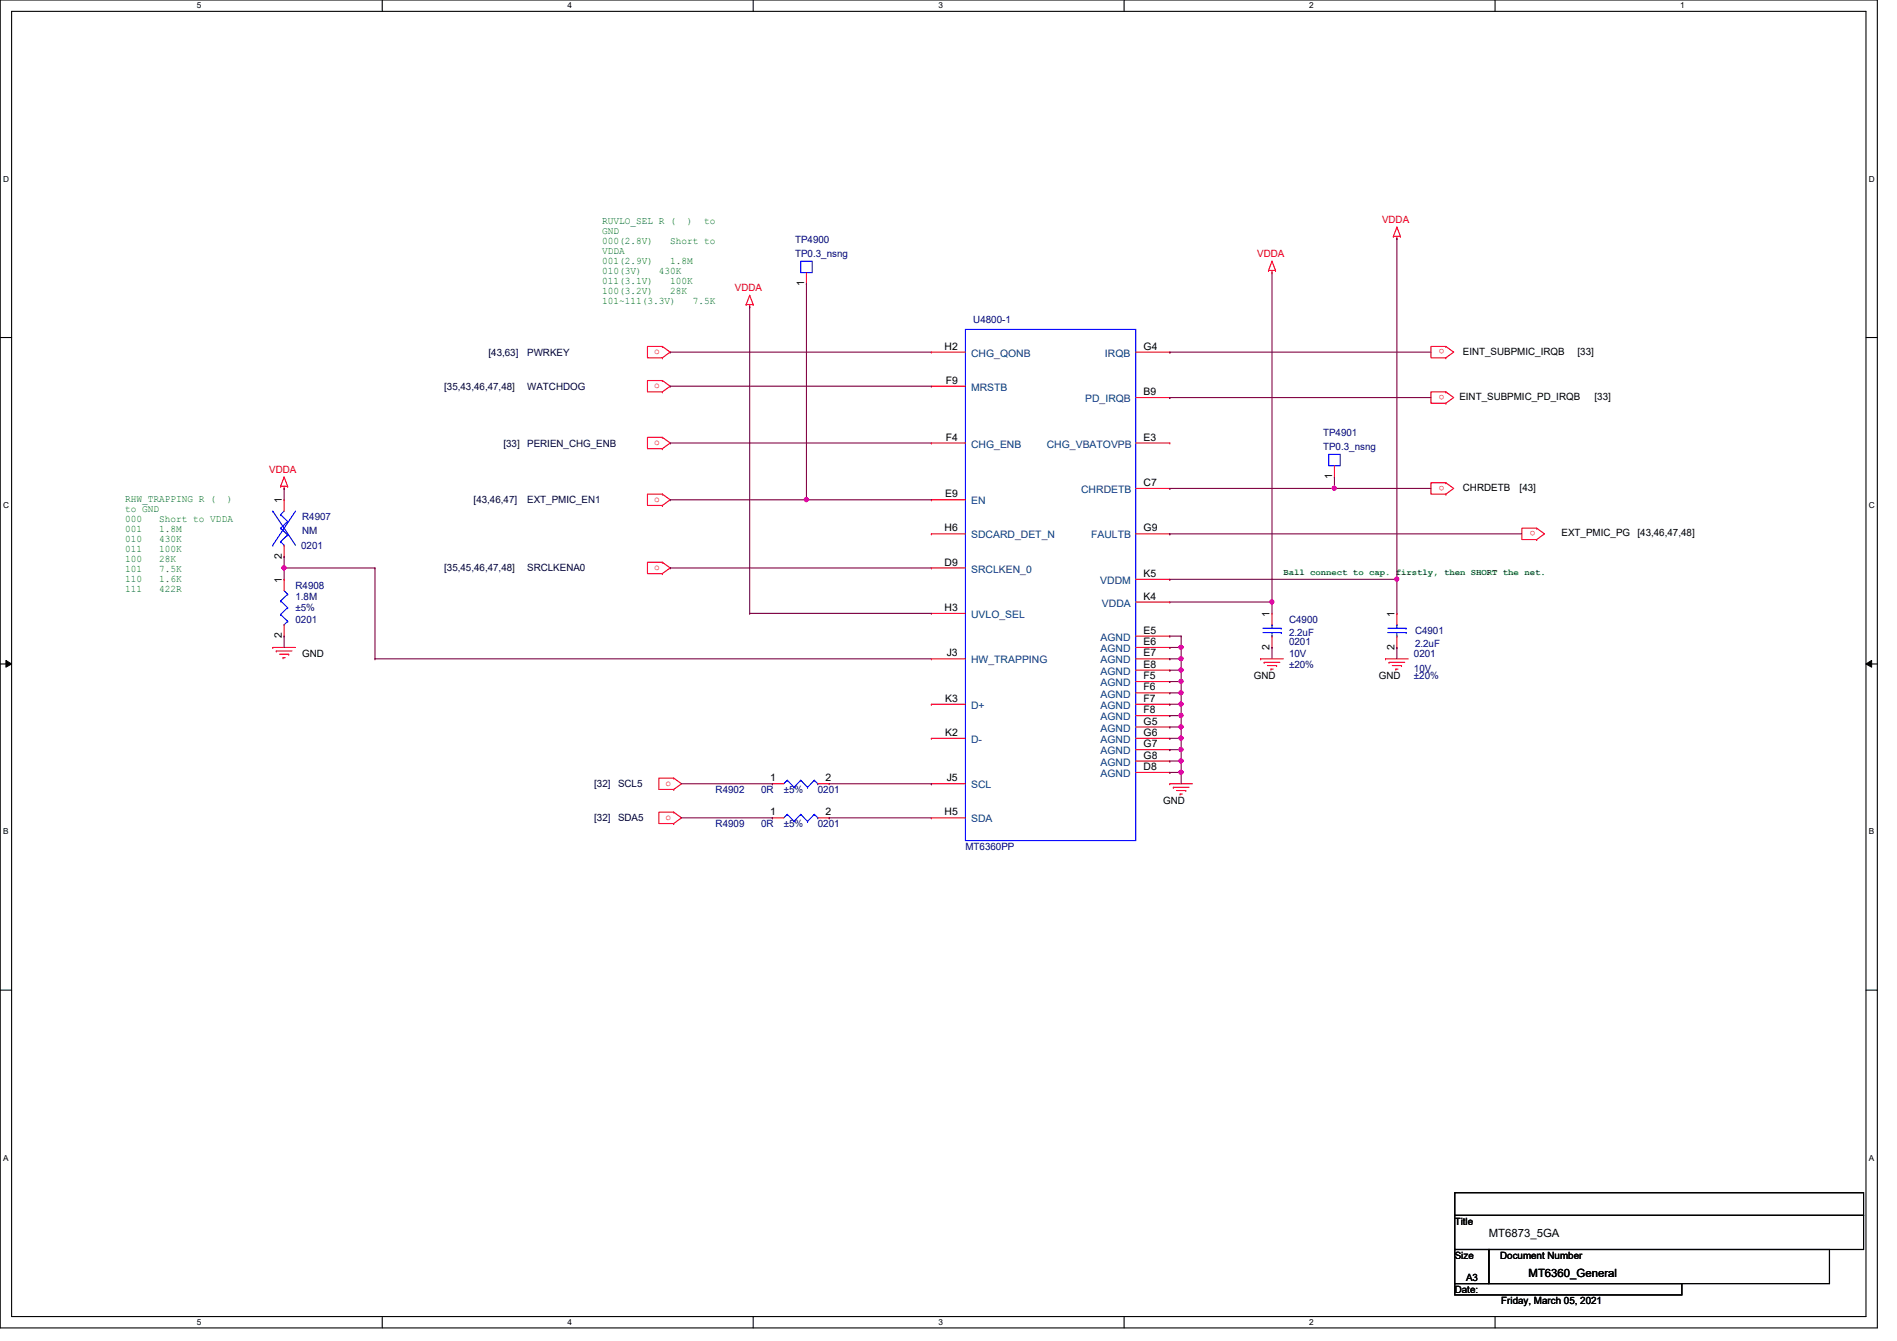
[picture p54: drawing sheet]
<svg xmlns="http://www.w3.org/2000/svg" width="297mm" height="210mm" viewBox="0 0 297 210" stroke-linecap="round" stroke-linejoin="round" font-family="sans-serif">
<defs><g id="words">
<g font-size="1.8">
<text x="233.1" y="193.6">MT6873_5GA</text>
<text x="239.3" y="199.9">MT6360_General</text>
</g>
<g font-size="1.6" fill="#008000">
<text x="94.3" y="35">RUVLO_SEL R (</text>
<text x="107.6" y="35">)</text>
<text x="110.3" y="35">to</text>
<text x="94.3" y="36.6">GND</text>
<text x="94.3" y="38.1">000(2.8V)</text>
<text x="94.3" y="39.7">VDDA</text>
<text x="94.3" y="41.3">001(2.9V)</text>
<text x="104.9" y="38.1">Short to</text>
<text x="104.9" y="41.3">1.8M</text>
<text x="94.3" y="42.8">010(3V)</text>
<text x="94.3" y="44.4">011(3.1V)</text>
<text x="94.3" y="46">100(3.2V)</text>
<text x="94.3" y="47.5">101~111(3.3V)</text>
<text x="103.2" y="42.8">430K</text>
<text x="104.9" y="44.4">100K</text>
<text x="104.9" y="46">28K</text>
<text x="108.5" y="47.5">7.5K</text>
<text x="19.6" y="80.1">to GND</text>
<text x="19.6" y="81.7">000</text>
<text x="19.6" y="83.3">001</text>
<text x="19.6" y="78.6">RHR_TRAPPING R (</text>
<text x="24.9" y="81.7">Short to VDDA</text>
<text x="24.9" y="83.3">1.8M</text>
<text x="35.6" y="78.6">)</text>
<text x="19.6" y="84.8">010</text>
<text x="19.6" y="86.4">011</text>
<text x="19.6" y="88">100</text>
<text x="19.6" y="89.5">101</text>
<text x="24.9" y="84.8">430K</text>
<text x="24.9" y="86.4">100K</text>
<text x="24.9" y="88">28K</text>
<text x="24.9" y="89.5">7.5K</text>
<text x="19.6" y="91.1">110</text>
<text x="19.6" y="92.7">111</text>
<text x="24.9" y="91.1">1.6K</text>
<text x="24.9" y="92.7">422R</text>
</g>
<g font-size="1.6" fill="#f00">
<text x="216.4" y="34.9">VDDA</text>
<text x="196.8" y="40.2">VDDA</text>
<text x="115.1" y="45.6">VDDA</text>
<text x="102.4" y="55.5">o</text>
<text x="226.2" y="54.7" transform="rotate(180 226.2 54.7)">o</text>
<text x="102.4" y="60.8">o</text>
<text x="226.2" y="61.8" transform="rotate(180 226.2 61.8)">o</text>
<text x="102.4" y="69.7">o</text>
<text x="42.2" y="74">VDDA</text>
<text x="226.2" y="76" transform="rotate(180 226.2 76)">o</text>
<text x="102.4" y="78.6">o</text>
<text x="240.4" y="83.1" transform="rotate(180 240.4 83.1)">o</text>
<text x="102.4" y="89.2">o</text>
<text x="104.2" y="123">o</text>
<text x="104.2" y="128.4">o</text>
</g>
<g font-size="1.6" fill="#000080">
<text x="124.5" y="38.1">TP4900</text>
<text x="124.5" y="40.2">TP0.3_nsng</text>
<text x="152.4" y="50.5">U4800-1</text>
<text x="207.2" y="68.3">TP4901</text>
<text x="207.2" y="70.4">TP0.3_nsng</text>
<text x="47.3" y="81.4">R4907</text>
<text x="47.3" y="83.6">NM</text>
<text x="47.2" y="85.9">0201</text>
<text x="46.3" y="92.1">R4908</text>
<text x="46.3" y="93.9">1.8M</text>
<text x="46.3" y="95.7">±5%</text>
<text x="46.3" y="97.5">0201</text>
<text x="201.8" y="97.5">C4900</text>
<text x="201.8" y="99.6">2.2uF</text>
<text x="201.8" y="101">0201</text>
<text x="221.6" y="99.2">C4901</text>
<text x="221.6" y="101.3">2.2uF</text>
<text x="201.8" y="102.8">10V</text>
<text x="201.8" y="104.6">±20%</text>
<text x="221.4" y="102.8">0201</text>
<text x="221.4" y="105.1">10V</text>
<text x="221.4" y="106.3">±20%</text>
<text x="112.1" y="124.1">R4902</text>
<text x="119.2" y="124.1">0R</text>
<text x="122.7" y="124.1">±5%</text>
<text x="128.1" y="124.1">0201</text>
<text x="112.1" y="129.5">R4909</text>
<text x="119.2" y="129.5">0R</text>
<text x="122.7" y="129.5">±5%</text>
<text x="128.1" y="129.5">0201</text>
<text x="151.2" y="133">MT6360PP</text>
</g>
<g font-size="1.6">
<text x="125.9" y="44.8" transform="rotate(-90 125.9 44.8)">1</text>
<text x="147.9" y="54.7">H2</text>
<text x="179.1" y="54.7">G4</text>
<text x="229.1" y="55.5">EINT_SUBPMIC_IRQB</text>
<text x="247" y="55.5">[33]</text>
<text x="148.1" y="60.1">F9</text>
<text x="179.1" y="61.8">B9</text>
<text x="228.5" y="62.6">EINT_SUBPMIC_PD_IRQB</text>
<text x="249.7" y="62.6">[33]</text>
<text x="148.1" y="69">F4</text>
<text x="179.1" y="69">E3</text>
<text x="148" y="77.9">E9</text>
<text x="179.1" y="76.1">C7</text>
<text x="208.6" y="75" transform="rotate(-90 208.6 75)">1</text>
<text x="229.1" y="76.8">CHRDETB</text>
<text x="238" y="76.8">[43]</text>
<text x="44.1" y="78.8" transform="rotate(-90 44.1 78.8)">1</text>
<text x="147.9" y="83.2">H6</text>
<text x="179.1" y="83.2">G9</text>
<text x="244.5" y="83.9">EXT_PMIC_PG</text>
<text x="256.4" y="83.9">[43,46,47,48]</text>
<text x="44.1" y="87.5" transform="rotate(-90 44.1 87.5)">2</text>
<text x="147.9" y="88.5">D9</text>
<text x="44.1" y="91.2" transform="rotate(-90 44.1 91.2)">1</text>
<text x="147.9" y="95.6">H3</text>
<text x="179.1" y="93.9">K4</text>
<text x="179.1" y="90.3">K5</text>
<text x="44.1" y="99.9" transform="rotate(-90 44.1 99.9)">2</text>
<text x="179.1" y="99.2">E5</text>
<text x="179.1" y="101">E6</text>
<text x="198.8" y="101.7" transform="rotate(-90 198.8 101.7)">2</text>
<text x="198.8" y="96.6" transform="rotate(-90 198.8 96.6)">1</text>
<text x="218.4" y="101.7" transform="rotate(-90 218.4 101.7)">2</text>
<text x="218.4" y="96.6" transform="rotate(-90 218.4 96.6)">1</text>
<text x="47.3" y="102.8">GND</text>
<text x="148.2" y="102.7">J3</text>
<text x="179.1" y="104.5">E8</text>
<text x="179.1" y="106.3">F5</text>
<text x="179.1" y="102.7">E7</text>
<text x="196.3" y="106.3">GND</text>
<text x="215.9" y="106.3">GND</text>
<text x="148" y="109.9">K3</text>
<text x="179.1" y="108.1">F6</text>
<text x="179.1" y="109.9">F7</text>
<text x="179.1" y="111.6">F8</text>
<text x="179.1" y="113.4">G5</text>
<text x="148" y="115.2">K2</text>
<text x="179.1" y="115.2">G6</text>
<text x="179.1" y="117">G7</text>
<text x="179.1" y="118.7">G8</text>
<text x="120.6" y="122.3">1</text>
<text x="129.3" y="122.3">2</text>
<text x="148.2" y="122.3">J5</text>
<text x="179.1" y="120.5">D8</text>
<text x="182.1" y="125.9">GND</text>
<text x="120.6" y="127.6">1</text>
<text x="129.3" y="127.6">2</text>
<text x="147.9" y="127.6">H5</text>
<text x="227.8" y="191.7">Title</text>
<text x="227.8" y="197">Size</text>
<text x="234.9" y="197">Document Number</text>
<text x="227.8" y="202.4">Date:</text>
<text x="229.6" y="200.6">A3</text>
<text x="235.1" y="204.1">Friday, March 05, 2021</text>
</g>
<g font-size="1.6" fill="#000040">
<text x="76.5" y="55.7">[43,63]</text>
<text x="82.5" y="55.7">PWRKEY</text>
<text x="69.6" y="61">[35,43,46,47,48]</text>
<text x="82.5" y="61">WATCHDOG</text>
<text x="78.8" y="69.9">[33]</text>
<text x="82.5" y="69.9">PERIEN_CHG_ENB</text>
<text x="74.2" y="78.8">[43,46,47]</text>
<text x="82.5" y="78.8">EXT_PMIC_EN1</text>
<text x="69.6" y="89.5">[35,45,46,47,48]</text>
<text x="82.5" y="89.5">SRCLKENA0</text>
<text x="93" y="123.2">[32]</text>
<text x="96.8" y="123.2">SCL5</text>
<text x="93" y="128.6">[32]</text>
<text x="96.8" y="128.6">SDA5</text>
</g>
<g font-size="1.6" fill="#004080">
<text x="152.1" y="55.8">CHG_QONB</text>
<text x="173" y="55.8">IRQB</text>
<text x="152.1" y="61.2">MRSTB</text>
<text x="169.9" y="62.9">PD_IRQB</text>
<text x="152.1" y="70.1">CHG_ENB</text>
<text x="163.9" y="70.1">CHG_VBATOVPB</text>
<text x="169.3" y="77.2">CHRDETB</text>
<text x="152.1" y="79">EN</text>
<text x="152.1" y="84.3">SDCARD_DET_N</text>
<text x="152.1" y="89.6">SRCLKEN_0</text>
<text x="170.9" y="84.3">FAULTB</text>
<text x="172.3" y="91.4">VDDM</text>
<text x="172.5" y="95">VDDA</text>
<text x="152.1" y="96.7">UVLO_SEL</text>
<text x="172.3" y="100.3">AGND</text>
<text x="152.1" y="103.8">HW_TRAPPING</text>
<text x="172.3" y="102.1">AGND</text>
<text x="172.3" y="105.6">AGND</text>
<text x="172.3" y="107.4">AGND</text>
<text x="172.3" y="103.8">AGND</text>
<text x="152.1" y="111">D+</text>
<text x="172.3" y="109.2">AGND</text>
<text x="172.3" y="111">AGND</text>
<text x="172.3" y="112.7">AGND</text>
<text x="152.1" y="116.3">D-</text>
<text x="172.3" y="114.5">AGND</text>
<text x="172.3" y="116.3">AGND</text>
<text x="172.3" y="118.1">AGND</text>
<text x="172.3" y="119.8">AGND</text>
<text x="152.1" y="123.4">SCL</text>
<text x="172.3" y="121.6">AGND</text>
<text x="152.1" y="128.7">SDA</text>
</g>
<text font-size="1.4" fill="#008000" x="201" y="90">Ball connect to cap. firstly, then SHORT the net.</text>
<g font-size="1.3">
<text x="30.8" y="1.3">5</text>
<text x="88.9" y="1.3">4</text>
<text x="146.9" y="1.3">3</text>
<text x="205" y="1.3">2</text>
<text x="263.1" y="1.3">1</text>
<text x=".5" y="28.4">D</text>
<text x="292.6" y="28.4">D</text>
<text x=".5" y="79.5">C</text>
<text x="292.6" y="79.5">C</text>
<text x=".5" y="130.6">B</text>
<text x="292.6" y="130.6">B</text>
<text x=".5" y="181.7">A</text>
<text x="292.6" y="181.7">A</text>
<text x="30.8" y="207.4">5</text>
<text x="88.9" y="207.4">4</text>
<text x="146.9" y="207.4">3</text>
<text x="205" y="207.4">2</text>
</g>
</g></defs>
<path d="M0 0h294v207.9h-294zM1.8 1.8h290.4v204.3h-290.4z" fill="none" stroke="#000" stroke-width=".17"/>
<g fill="#fff">
<path d="M30.8 .2h.7v1.4h-.7z"/>
<path d="M30.8 206.2h.7v1.4h-.7z"/>
</g>
<path d="M59.9 0v1.8M59.9 206.1v1.8" fill="none" stroke="#000" stroke-width=".17"/>
<g fill="#fff">
<path d="M88.9 .2h.6v1.4h-.6z"/>
<path d="M88.9 206.2h.6v1.4h-.6z"/>
</g>
<path d="M117.9 0v1.8M117.9 206.1v1.8" fill="none" stroke="#000" stroke-width=".17"/>
<g fill="#fff">
<path d="M146.9 .2h.7v1.4h-.7z"/>
<path d="M146.9 206.2h.7v1.4h-.7z"/>
</g>
<path d="M176 0v1.8M176 206.1v1.8" fill="none" stroke="#000" stroke-width=".17"/>
<g fill="#fff">
<path d="M205 .2h.7v1.4h-.7z"/>
<path d="M205 206.2h.7v1.4h-.7z"/>
</g>
<path d="M234.1 0v1.8M234.1 206.1v1.8" fill="none" stroke="#000" stroke-width=".17"/>
<g fill="#fff">
<path d="M263.1 .2h.7v1.4h-.7z"/>
<path d="M.5 27.3h.9v1.4h-.9z"/>
<path d="M292.6 27.3h.9v1.4h-.9z"/>
<path d="M.5 78.4h.9v1.4h-.9z"/>
<path d="M292.6 78.4h.9v1.4h-.9z"/>
</g>
<path d="M0 52.8h1.8M292.2 52.8h1.8" fill="none" stroke="#000" stroke-width=".17"/>
<g fill="#fff">
<path d="M.5 129.5h.8v1.4h-.8z"/>
<path d="M292.6 129.5h.9v1.4h-.9z"/>
</g>
<path d="M0 103.9h1.8M292.2 103.9h1.8" fill="none" stroke="#000" stroke-width=".17"/>
<path d="M.9 103.4l.9 .5-.9 .5zM292.2 103.9l.9-.5v1z" fill="#000"/>
<path d="M.9 103.4l.9 .5-.9 .5zM292.2 103.9l.9-.5v1z" fill="none" stroke="#000" stroke-width=".16"/>
<g fill="#fff">
<path d="M.5 180.5h.8v1.4h-.8z"/>
<path d="M292.6 180.5h.9v1.4h-.9z"/>
</g>
<path d="M0 155h1.8M292.2 155h1.8M227.8 186.7h64v3.5h-64zM227.8 190.2h64v5.4h-64zM227.8 195.6h5.3v5.3h-5.3zM233.1 195.6h53.4v5.3h-53.4zM227.8 200.9h35.6v1.8h-35.6z" fill="none" stroke="#000" stroke-width=".17"/>
<g fill="none" stroke="#f00" stroke-width=".17">
<path d="M218.2 37h.1M218.2 37h1.1M218.7 37.3h.1M218.7 35.6h.1M218.7 37v.3M218.7 35.6l-.5 1.4M218.7 35.6l.6 1.4M219.3 37h.1M103.7 54.2h.1M103.7 56h.1M103.7 54.2h-2.3v1.8h2.3M103.7 59.6h.1"/>
<path d="M103.7 59.6h-2.3v1.7h2.3M103.7 54.2l1.2 .9-1.2 .9M103.7 59.6l1.2 .9-1.2 .8M116.8 47.7h.1M116.8 47.7h1.1M117.4 48h.1M117.4 46.2h.1M117.4 47.7v.3M117.4 46.2l-.6 1.5M117.4 46.2l.5 1.5M117.9 47.7h.1M126.3 44.4h.1"/>
<path d="M126.3 42.7v1.7M145.8 55.1h.1M145.8 55.1h5.4M177.8 55.1h5.4M183.2 55.1h.1M198.6 42.3h.1M198.6 42.3h1.1M199.2 42.7h.1M199.2 40.9h.1M199.2 42.3v.4M199.2 40.9l-.6 1.4M199.2 40.9l.5 1.4"/>
<path d="M199.7 42.3h.1M226.4 56h.1M226.4 54.2h.1M226.4 54.2h-2.3v1.8h2.3M226.4 54.2l1.2 .9-1.2 .9M43.9 76.1h.1M43.9 76.1h1.1M44.5 76.5h.1M44.5 74.7h.1M44.5 78.2h.1M44.5 76.1v.4M44.5 78.2v1.8"/>
<path d="M44.5 74.7l-.6 1.4M44.5 74.7l.5 1.4M45 76.1h.1M103.7 61.3h.1M103.7 68.5h.1M103.7 70.2h.1M103.7 68.5h-2.3v1.7h2.3M103.7 77.3h.1M103.7 79.1h.1M103.7 77.3h-2.3v1.8h2.3M103.7 68.5l1.2 .8-1.2 .9M103.7 77.3l1.2 .9-1.2 .9"/>
<path d="M145.8 60.5h.1M145.8 69.3h.1M145.8 78.2h.1M145.8 60.5h5.4M145.8 69.3h5.4M145.8 78.2h5.4M177.8 62.2h5.4M177.8 69.3h5.4M177.8 76.5h5.4M183.2 62.2h.1M183.2 76.5h.1M183.2 69.3h.1"/>
<path d="M209 74.7h.1M209 72.9v1.8M226.4 63.1h.1M226.4 61.3h.1M226.4 61.3h-2.3v1.8h2.3M226.4 77.3h.1M226.4 75.6h.1M226.4 75.6h-2.3v1.7h2.3M226.4 61.3l1.2 .9-1.2 .9M226.4 75.6l1.2 .9-1.2 .8M44.5 90.7h.1M44.5 99.6h.1"/>
<path d="M44.5 87.1h.1M44.5 85.3v1.8M44.5 90.7v1.8M44.5 97.8v1.8M103.7 88h.1M103.7 89.8h.1M103.7 88h-2.3v1.8h2.3M103.7 88l1.2 .9-1.2 .9M145.8 96h.1M145.8 83.6h.1M145.8 88.9h.1M145.8 96h5.4"/>
<path d="M145.8 83.6h5.4M145.8 88.9h5.4M177.8 90.7h5.4M177.8 94.2h5.4M177.8 99.6h5.4M177.8 83.6h5.4M183.2 90.7h.1M183.2 94.2h.1M183.2 99.6h.1M183.2 83.6h.1M199.2 96h.1M199.2 96v1.8"/>
<path d="M199.2 99.6v1.7M218.7 96h.1M218.7 96v1.8M218.7 99.6v1.7M240.6 84.5h.1M240.6 82.7h.1M240.6 82.7h-2.3v1.8h2.3M240.6 82.7l1.2 .9-1.2 .9M42.7 101.3h.1M42.7 101.3h3.6M43.3 101.9h.1M43.3 101.9h2.4"/>
<path d="M43.8 102.4h1.4M44.3 103h.1M44.3 103h.4M45.2 102.4h.1M145.8 110.2h.1M145.8 115.6h.1M145.8 103.1h.1M145.8 103.1h5.4M145.8 110.2h5.4M145.8 115.6h5.4M177.8 101.3h5.4M177.8 103.1h5.4"/>
<path d="M177.8 110.2h5.4M177.8 115.6h5.4M177.8 104.9h5.4M177.8 106.7h5.4M177.8 108.5h5.4M177.8 112h5.4M177.8 113.8h5.4M177.8 117.3h5.4M177.8 119.1h5.4M183.2 101.3h.1M183.2 104.9h.1M183.2 106.7h.1"/>
<path d="M183.2 108.5h.1M183.2 110.2h.1M183.2 112h.1M183.2 113.8h.1M183.2 115.6h.1M183.2 117.3h.1M183.2 119.1h.1M183.2 103.1h.1M197.4 103.1h.1M197.4 103.1h3.6M197.9 103.7h.1M197.9 103.7h2.5"/>
<path d="M198.5 104.2h1.4M199 104.7h.1M199 104.7h.3M199.2 101.3h.1M199.9 104.2h.1M217 103.1h.1M217 103.1h3.5M217.5 103.7h.1M217.5 103.7h2.5M218 104.2h1.5M218.6 104.7h.1M218.6 104.7h.3"/>
<path d="M218.7 101.3h.1M219.5 104.2h.1M105.5 121.8h.1M105.5 123.6h.1M105.5 121.8h-2.3v1.8h2.3M105.5 127.1h.1M105.5 128.9h.1M105.5 127.1h-2.3v1.8h2.3M105.5 121.8l1.2 .9-1.2 .9M105.5 127.1l1.2 .9-1.2 .9M120.9 128h.1M120.9 122.7h.1"/>
<path d="M120.9 122.7h1.8M120.9 128h1.8M128.1 122.7h1.7M128.1 128h1.7M129.8 128h.1M129.8 122.7h.1M145.8 122.7h.1M145.8 128h.1M145.8 122.7h5.4M145.8 128h5.4M177.8 120.9h5.4M183.2 122.7h.1"/>
<path d="M183.2 120.9h.1M183.2 122.7h3.5M183.7 123.2h.1M183.7 123.2h2.5M184.2 123.7h1.5M184.8 124.3h.1M184.8 124.3h.3M185.7 123.7h.1"/>
</g>
<g fill="none" stroke="#00f" stroke-width=".17">
<path d="M125.4 40.9h1.8v1.8h-1.8zM151.2 51.6h26.6v80h-26.6zM208.1 71.1h1.7v1.8h-1.7zM42.7 80h.1M42.7 85.3h.1M42.7 80l3.6 5.3M43.9 94.1h.1M43.9 96.2h.1M43.9 80.6h.1M43.9 82.7h.1M43.9 84.8h.1M43.9 94.1l1.1 1"/>
<path d="M43.9 96.2l1.1 1M43.9 80.6l1.1 1M43.9 82.7l1.1 1M43.9 84.8l.6 .5M44.5 97.8h.1M44.5 85.3h.1M44.5 92.5l.5 .5M44.5 80l-.6 .6M45 93h.1M45 95.1h.1M45 97.2h.1M45 81.6h.1"/>
<path d="M45 83.7h.1M45 93l-1.1 1.1M45 95.1l-1.1 1.1M45 97.2l-.5 .6M45 81.6l-1.1 1.1M45 83.7l-1.1 1.1M46.3 80l-3.6 5.3M197.7 98.3h2.9M197.7 99h2.9M199.2 97.8h.1M199.2 99.6h.1M199.2 97.8v.5"/>
<path d="M199.2 99v.6M200.6 98.3h.1M200.6 99h.1M217.3 98.3h2.9M217.3 99h2.9M218.7 97.8h.1M218.7 99.6h.1M218.7 97.8v.5M218.7 99v.6M220.2 98.3h.1M220.2 99h.1M123.3 127.5h.1"/>
<path d="M123.3 122.1h.1M123.3 127.5l-.6 .5M123.3 127.5l1 1.1M123.3 122.1l-.6 .6M123.3 122.1l1 1.1M124.3 128.6h.1M124.3 123.2h.1M125.4 127.5h.1M125.4 122.1h.1M125.4 127.5l-1.1 1.1M125.4 127.5l1 1.1M125.4 122.1l-1.1 1.1"/>
<path d="M125.4 122.1l1 1.1M126.4 128.6h.1M126.4 123.2h.1M127.5 127.5h.1M127.5 122.1h.1M127.5 127.5l-1.1 1.1M127.5 127.5l.6 .5M127.5 122.1l-1.1 1.1M127.5 122.1l.6 .6M128.1 128h.1M128.1 122.7h.1"/>
</g>
<path d="M126.3 44.4h.1M126.3 44.4v33.8" fill="none" stroke="#800040" stroke-width=".17"/>
<circle cx="126.3" cy="78.2" r=".32" fill="#f0f"/>
<circle cx="126.3" cy="78.2" r=".32" fill="none" stroke="#f0f" stroke-width=".17"/>
<g fill="none" stroke="#800040" stroke-width=".17">
<path d="M104.9 55.1h.1M104.9 55.1h40.9M117.4 48h.1M117.4 48v48M183.2 55.1h.1M183.2 55.1h40.9M44.5 76.5h.1M44.5 76.5v1.7M104.9 60.5h.1M104.9 69.3h.1M104.9 60.5h40.9M104.9 69.3h40.9"/>
<path d="M183.2 62.2h.1M183.2 76.5h.1M183.2 62.2h40.9M183.2 76.5h40.9M209 74.7h.1M209 76.5h.1M209 74.7v1.8"/>
</g>
<circle cx="208.9" cy="76.4" r=".32" fill="#f0f"/>
<circle cx="208.9" cy="76.4" r=".32" fill="none" stroke="#f0f" stroke-width=".17"/>
<path d="M218.7 37.3h.1M218.7 37.3v53.4M104.9 78.2h.1M104.9 78.2h40.9M126.3 78.2h.1M44.5 87.1h.1M44.5 87.1v1.8M183.2 83.6h.1M183.2 83.6h55.1" fill="none" stroke="#800040" stroke-width=".17"/>
<circle cx="218.7" cy="90.7" r=".32" fill="#f0f"/>
<circle cx="218.7" cy="90.7" r=".32" fill="none" stroke="#f0f" stroke-width=".17"/>
<path d="M44.5 88.9h.1M44.5 88.9h14.2" fill="none" stroke="#800040" stroke-width=".17"/>
<circle cx="44.5" cy="88.9" r=".32" fill="#f0f"/>
<circle cx="44.5" cy="88.9" r=".32" fill="none" stroke="#f0f" stroke-width=".17"/>
<g fill="none" stroke="#800040" stroke-width=".17">
<path d="M44.5 88.9h.1M44.5 99.6h.1M44.5 88.9v1.8M44.5 99.6v1.7M58.7 88.9h.1M58.7 88.9v14.2M104.9 88.9h.1M104.9 88.9h40.9M117.4 96h.1M117.4 96h28.4M183.2 90.7h.1M183.2 99.6h.1"/>
<path d="M183.2 90.7h35.5M183.2 94.2h16M183.2 99.6h1.8M185 99.6h.1M185 99.6v1.7M199.2 94.2h.1M199.2 94.2v1.8M218.7 90.7h.1M218.7 90.7v5.3"/>
</g>
<circle cx="184.9" cy="101.3" r=".32" fill="#f0f"/>
<circle cx="184.9" cy="101.3" r=".32" fill="none" stroke="#f0f" stroke-width=".17"/>
<g fill="none" stroke="#800040" stroke-width=".17">
<path d="M58.7 103.1h.1M58.7 103.1h87.1M183.2 101.3h.1M183.2 103.1h.1M183.2 101.3h1.8M183.2 103.1h1.8M185 101.3h.1M185 103.1h.1M185 101.3v3.6M199.2 101.3h.1M199.2 101.3v1.8M218.7 101.3h.1"/>
<path d="M218.7 101.3v1.8"/>
</g>
<circle cx="184.9" cy="103.1" r=".32" fill="#f0f"/>
<circle cx="184.9" cy="103.1" r=".32" fill="none" stroke="#f0f" stroke-width=".17"/>
<path d="M183.2 104.9h.1M183.2 104.9h1.8M185 104.9h.1M185 104.9v1.8" fill="none" stroke="#800040" stroke-width=".17"/>
<circle cx="184.9" cy="106.7" r=".32" fill="#f0f"/>
<circle cx="184.9" cy="106.7" r=".32" fill="none" stroke="#f0f" stroke-width=".17"/>
<circle cx="184.9" cy="104.9" r=".32" fill="#f0f"/>
<circle cx="184.9" cy="104.9" r=".32" fill="none" stroke="#f0f" stroke-width=".17"/>
<path d="M183.2 106.7h.1M183.2 106.7h1.8M185 106.7h.1M185 106.7v1.8" fill="none" stroke="#800040" stroke-width=".17"/>
<circle cx="184.9" cy="108.4" r=".32" fill="#f0f"/>
<circle cx="184.9" cy="108.4" r=".32" fill="none" stroke="#f0f" stroke-width=".17"/>
<path d="M183.2 108.5h.1M183.2 110.2h.1M183.2 108.5h1.8M185 108.5h.1M185 108.5v1.7h-1.8" fill="none" stroke="#800040" stroke-width=".17"/>
<circle cx="184.9" cy="110.2" r=".32" fill="#f0f"/>
<circle cx="184.9" cy="110.2" r=".32" fill="none" stroke="#f0f" stroke-width=".17"/>
<path d="M183.2 112h.1M185 110.2h.1M185 110.2v1.8h-1.8" fill="none" stroke="#800040" stroke-width=".17"/>
<circle cx="184.9" cy="112" r=".32" fill="#f0f"/>
<circle cx="184.9" cy="112" r=".32" fill="none" stroke="#f0f" stroke-width=".17"/>
<path d="M183.2 113.8h.1M183.2 113.8h1.8M185 112h.1M185 113.8h.1M185 112v3.6" fill="none" stroke="#800040" stroke-width=".17"/>
<circle cx="184.9" cy="113.8" r=".32" fill="#f0f"/>
<circle cx="184.9" cy="113.8" r=".32" fill="none" stroke="#f0f" stroke-width=".17"/>
<path d="M183.2 115.6h.1M183.2 115.6h1.8M185 115.6h.1M185 115.6v1.7" fill="none" stroke="#800040" stroke-width=".17"/>
<circle cx="184.9" cy="115.5" r=".32" fill="#f0f"/>
<circle cx="184.9" cy="115.5" r=".32" fill="none" stroke="#f0f" stroke-width=".17"/>
<path d="M183.2 117.3h.1M183.2 117.3h1.8M185 117.3h.1M185 117.3v1.8" fill="none" stroke="#800040" stroke-width=".17"/>
<circle cx="184.9" cy="119.1" r=".32" fill="#f0f"/>
<circle cx="184.9" cy="119.1" r=".32" fill="none" stroke="#f0f" stroke-width=".17"/>
<circle cx="184.9" cy="117.3" r=".32" fill="#f0f"/>
<circle cx="184.9" cy="117.3" r=".32" fill="none" stroke="#f0f" stroke-width=".17"/>
<path d="M183.2 119.1h.1M183.2 119.1h1.8M185 119.1h.1M185 119.1v3.6M183.2 120.9h.1M183.2 120.9h1.8M185 120.9h.1" fill="none" stroke="#800040" stroke-width=".17"/>
<circle cx="184.9" cy="120.9" r=".32" fill="#f0f"/>
<circle cx="184.9" cy="120.9" r=".32" fill="none" stroke="#f0f" stroke-width=".17"/>
<path d="M199.2 42.7v51.5M199.2 94.2h.1M106.7 122.7h14.2M106.7 128h14.2M120.9 122.7h.1M120.9 128h.1" fill="none" stroke="#800040" stroke-width=".17"/>
<circle cx="199.2" cy="94.2" r=".32" fill="#f0f"/>
<circle cx="199.2" cy="94.2" r=".32" fill="none" stroke="#f0f" stroke-width=".17"/>
<path d="M129.8 128h.1M129.8 122.7h16M129.8 128h16M145.8 122.7h.1" fill="none" stroke="#800040" stroke-width=".17"/>
<circle cx="126.3" cy="78.2" r=".32" fill="#f0f"/>
<circle cx="126.3" cy="78.2" r=".32" fill="none" stroke="#f0f" stroke-width=".17"/>
<circle cx="208.9" cy="76.4" r=".32" fill="#f0f"/>
<circle cx="208.9" cy="76.4" r=".32" fill="none" stroke="#f0f" stroke-width=".17"/>
<circle cx="218.7" cy="90.7" r=".32" fill="#f0f"/>
<circle cx="218.7" cy="90.7" r=".32" fill="none" stroke="#f0f" stroke-width=".17"/>
<circle cx="44.5" cy="88.9" r=".32" fill="#f0f"/>
<circle cx="44.5" cy="88.9" r=".32" fill="none" stroke="#f0f" stroke-width=".17"/>
<circle cx="184.9" cy="101.3" r=".32" fill="#f0f"/>
<circle cx="184.9" cy="101.3" r=".32" fill="none" stroke="#f0f" stroke-width=".17"/>
<circle cx="184.9" cy="103.1" r=".32" fill="#f0f"/>
<circle cx="184.9" cy="103.1" r=".32" fill="none" stroke="#f0f" stroke-width=".17"/>
<circle cx="184.9" cy="106.7" r=".32" fill="#f0f"/>
<circle cx="184.9" cy="106.7" r=".32" fill="none" stroke="#f0f" stroke-width=".17"/>
<circle cx="184.9" cy="104.9" r=".32" fill="#f0f"/>
<circle cx="184.9" cy="104.9" r=".32" fill="none" stroke="#f0f" stroke-width=".17"/>
<circle cx="184.9" cy="108.4" r=".32" fill="#f0f"/>
<circle cx="184.9" cy="108.4" r=".32" fill="none" stroke="#f0f" stroke-width=".17"/>
<circle cx="184.9" cy="110.2" r=".32" fill="#f0f"/>
<circle cx="184.9" cy="110.2" r=".32" fill="none" stroke="#f0f" stroke-width=".17"/>
<circle cx="184.9" cy="112" r=".32" fill="#f0f"/>
<circle cx="184.9" cy="112" r=".32" fill="none" stroke="#f0f" stroke-width=".17"/>
<circle cx="184.9" cy="113.8" r=".32" fill="#f0f"/>
<circle cx="184.9" cy="113.8" r=".32" fill="none" stroke="#f0f" stroke-width=".17"/>
<circle cx="184.9" cy="115.5" r=".32" fill="#f0f"/>
<circle cx="184.9" cy="115.5" r=".32" fill="none" stroke="#f0f" stroke-width=".17"/>
<circle cx="184.9" cy="119.1" r=".32" fill="#f0f"/>
<circle cx="184.9" cy="119.1" r=".32" fill="none" stroke="#f0f" stroke-width=".17"/>
<circle cx="184.9" cy="117.3" r=".32" fill="#f0f"/>
<circle cx="184.9" cy="117.3" r=".32" fill="none" stroke="#f0f" stroke-width=".17"/>
<circle cx="184.9" cy="120.9" r=".32" fill="#f0f"/>
<circle cx="184.9" cy="120.9" r=".32" fill="none" stroke="#f0f" stroke-width=".17"/>
<circle cx="199.2" cy="94.2" r=".32" fill="#f0f"/>
<circle cx="199.2" cy="94.2" r=".32" fill="none" stroke="#f0f" stroke-width=".17"/>
<use href="#words"/>
</svg>
